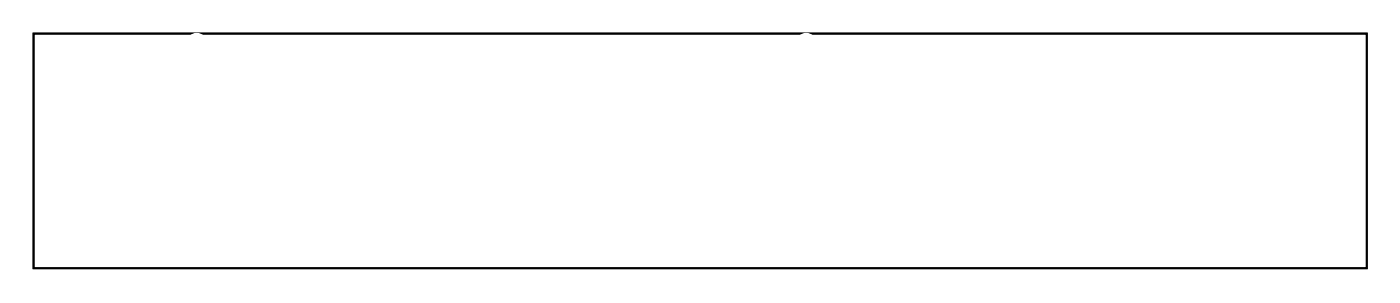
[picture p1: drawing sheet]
<svg xmlns="http://www.w3.org/2000/svg" width="152mm" height="33mm" viewBox="0 0 152 33" stroke-linecap="round" stroke-linejoin="round" font-family="sans-serif">
<path d="M3.6 3.6h144.5v25.4h-144.5z" fill="none" stroke="#000" stroke-width=".2"/>
<path d="M3.6 3.6h144.5v25.4h-144.5zM3.6 3.6v25.4h144.5v-25.4z" fill="#000"/>
<circle cx="122.9" cy="13.5" r=".72" fill="#fff"/>
<circle cx="122.9" cy="13.5" r=".72" fill="none" stroke="#fff" stroke-width=".69" stroke-linecap="butt"/>
<path d="M122 12.6h1.9v1.9h-1.9zM122.4 13.5a.5 .5 0 0 0 1 0 .5 .5 0 0 0-1 0z" fill="#fff"/>
<g fill="none" stroke="#fff" stroke-width=".25">
<path d="M122 12.6h1.9v1.9h-1.9z"/>
<circle cx="122.9" cy="13.5" r=".5"/>
</g>
<circle cx="122.9" cy="11" r=".72" fill="#fff"/>
<circle cx="122.9" cy="11" r=".72" fill="none" stroke="#fff" stroke-width=".69" stroke-linecap="butt"/>
<circle cx="122.9" cy="8.5" r=".72" fill="#fff"/>
<circle cx="122.9" cy="8.5" r=".72" fill="none" stroke="#fff" stroke-width=".69" stroke-linecap="butt"/>
<circle cx="117.8" cy="8.5" r=".59" fill="#fff"/>
<circle cx="117.8" cy="8.5" r=".59" fill="none" stroke="#fff" stroke-width=".73" stroke-linecap="butt"/>
<path d="M117 7.6h1.7v1.7h-1.7zM117.5 8.5a.35 .35 0 0 0 .7 0 .35 .35 0 0 0-.7 0z" fill="#fff"/>
<g fill="none" stroke="#fff" stroke-width=".25">
<path d="M117 7.6h1.7v1.7h-1.7z"/>
<circle cx="117.8" cy="8.5" r=".35"/>
</g>
<circle cx="117.8" cy="5.9" r=".59" fill="#fff"/>
<circle cx="117.8" cy="5.9" r=".59" fill="none" stroke="#fff" stroke-width=".73" stroke-linecap="butt"/>
<circle cx="126.7" cy="13.5" r=".64" fill="#fff"/>
<circle cx="126.7" cy="13.5" r=".64" fill="none" stroke="#fff" stroke-width=".76" stroke-linecap="butt"/>
<circle cx="126.7" cy="8.5" r=".64" fill="#fff"/>
<circle cx="126.7" cy="8.5" r=".64" fill="none" stroke="#fff" stroke-width=".76" stroke-linecap="butt"/>
<circle cx="93.7" cy="22.4" r=".7" fill="#fff"/>
<circle cx="93.7" cy="22.4" r=".7" fill="none" stroke="#fff" stroke-width=".76" stroke-linecap="butt"/>
<circle cx="75.9" cy="25" r=".7" fill="#fff"/>
<circle cx="75.9" cy="25" r=".7" fill="none" stroke="#fff" stroke-width=".76" stroke-linecap="butt"/>
<circle cx="53.1" cy="17.3" r=".7" fill="#fff"/>
<circle cx="53.1" cy="17.3" r=".7" fill="none" stroke="#fff" stroke-width=".76" stroke-linecap="butt"/>
<circle cx="42.9" cy="19.9" r=".7" fill="#fff"/>
<circle cx="42.9" cy="19.9" r=".7" fill="none" stroke="#fff" stroke-width=".76" stroke-linecap="butt"/>
<circle cx="98.8" cy="27.5" r=".7" fill="#fff"/>
<circle cx="98.8" cy="27.5" r=".7" fill="none" stroke="#fff" stroke-width=".76" stroke-linecap="butt"/>
<circle cx="27.7" cy="27.5" r=".7" fill="#fff"/>
<circle cx="27.7" cy="27.5" r=".7" fill="none" stroke="#fff" stroke-width=".76" stroke-linecap="butt"/>
<circle cx="79.7" cy="7.2" r=".7" fill="#fff"/>
<circle cx="79.7" cy="7.2" r=".7" fill="none" stroke="#fff" stroke-width=".76" stroke-linecap="butt"/>
<circle cx="87.4" cy="7.2" r=".7" fill="#fff"/>
<circle cx="87.4" cy="7.2" r=".7" fill="none" stroke="#fff" stroke-width=".76" stroke-linecap="butt"/>
<circle cx="28.9" cy="9.7" r=".7" fill="#fff"/>
<circle cx="28.9" cy="9.7" r=".7" fill="none" stroke="#fff" stroke-width=".76" stroke-linecap="butt"/>
<circle cx="26.4" cy="14.8" r=".7" fill="#fff"/>
<circle cx="26.4" cy="14.8" r=".7" fill="none" stroke="#fff" stroke-width=".76" stroke-linecap="butt"/>
<circle cx="115.3" cy="19.9" r=".7" fill="#fff"/>
<circle cx="115.3" cy="19.9" r=".7" fill="none" stroke="#fff" stroke-width=".76" stroke-linecap="butt"/>
<circle cx="108.9" cy="22.4" r=".7" fill="#fff"/>
<circle cx="108.9" cy="22.4" r=".7" fill="none" stroke="#fff" stroke-width=".76" stroke-linecap="butt"/>
<circle cx="98.8" cy="12.3" r=".7" fill="#fff"/>
<circle cx="98.8" cy="12.3" r=".7" fill="none" stroke="#fff" stroke-width=".76" stroke-linecap="butt"/>
<circle cx="87.4" cy="4.6" r=".7" fill="#fff"/>
<circle cx="87.4" cy="4.6" r=".7" fill="none" stroke="#fff" stroke-width=".76" stroke-linecap="butt"/>
<circle cx="21.3" cy="4.6" r=".7" fill="#fff"/>
<circle cx="21.3" cy="4.6" r=".7" fill="none" stroke="#fff" stroke-width=".76" stroke-linecap="butt"/>
<circle cx="63.2" cy="7.2" r=".64" fill="#fff"/>
<circle cx="63.2" cy="7.2" r=".64" fill="none" stroke="#fff" stroke-width=".76"/>
<circle cx="63.2" cy="9.7" r=".64" fill="#fff"/>
<circle cx="63.2" cy="9.7" r=".64" fill="none" stroke="#fff" stroke-width=".76"/>
<circle cx="63.2" cy="12.3" r=".64" fill="#fff"/>
<circle cx="63.2" cy="12.3" r=".64" fill="none" stroke="#fff" stroke-width=".76"/>
<circle cx="63.2" cy="14.8" r=".64" fill="#fff"/>
<circle cx="63.2" cy="14.8" r=".64" fill="none" stroke="#fff" stroke-width=".76"/>
<circle cx="63.2" cy="17.3" r=".64" fill="#fff"/>
<circle cx="63.2" cy="17.3" r=".64" fill="none" stroke="#fff" stroke-width=".76"/>
<circle cx="63.2" cy="19.9" r=".64" fill="#fff"/>
<circle cx="63.2" cy="19.9" r=".64" fill="none" stroke="#fff" stroke-width=".76"/>
<circle cx="63.2" cy="22.4" r=".64" fill="#fff"/>
<circle cx="63.2" cy="22.4" r=".64" fill="none" stroke="#fff" stroke-width=".76"/>
<circle cx="37.8" cy="7.2" r=".64" fill="#fff"/>
<circle cx="37.8" cy="7.2" r=".64" fill="none" stroke="#fff" stroke-width=".76"/>
<circle cx="37.8" cy="9.7" r=".64" fill="#fff"/>
<circle cx="37.8" cy="9.7" r=".64" fill="none" stroke="#fff" stroke-width=".76"/>
<circle cx="37.8" cy="12.3" r=".64" fill="#fff"/>
<circle cx="37.8" cy="12.3" r=".64" fill="none" stroke="#fff" stroke-width=".76"/>
<circle cx="37.8" cy="14.8" r=".64" fill="#fff"/>
<circle cx="37.8" cy="14.8" r=".64" fill="none" stroke="#fff" stroke-width=".76"/>
<circle cx="37.8" cy="17.3" r=".64" fill="#fff"/>
<circle cx="37.8" cy="17.3" r=".64" fill="none" stroke="#fff" stroke-width=".76"/>
<circle cx="37.8" cy="19.9" r=".64" fill="#fff"/>
<circle cx="37.8" cy="19.9" r=".64" fill="none" stroke="#fff" stroke-width=".76"/>
<circle cx="37.8" cy="22.4" r=".64" fill="#fff"/>
<circle cx="37.8" cy="22.4" r=".64" fill="none" stroke="#fff" stroke-width=".76"/>
<circle cx="37.9" cy="24.9" r=".64" fill="#fff"/>
<circle cx="37.9" cy="24.9" r=".64" fill="none" stroke="#fff" stroke-width=".76"/>
<circle cx="58.1" cy="25" r=".64" fill="#fff"/>
<circle cx="58.1" cy="25" r=".64" fill="none" stroke="#fff" stroke-width=".76"/>
<circle cx="58.1" cy="22.4" r=".64" fill="#fff"/>
<circle cx="58.1" cy="22.4" r=".64" fill="none" stroke="#fff" stroke-width=".76"/>
<circle cx="58.1" cy="19.9" r=".64" fill="#fff"/>
<circle cx="58.1" cy="19.9" r=".64" fill="none" stroke="#fff" stroke-width=".76"/>
<circle cx="58.1" cy="17.3" r=".64" fill="#fff"/>
<circle cx="58.1" cy="17.3" r=".64" fill="none" stroke="#fff" stroke-width=".76"/>
<circle cx="58.1" cy="14.8" r=".64" fill="#fff"/>
<circle cx="58.1" cy="14.8" r=".64" fill="none" stroke="#fff" stroke-width=".76"/>
<circle cx="58.1" cy="12.3" r=".64" fill="#fff"/>
<circle cx="58.1" cy="12.3" r=".64" fill="none" stroke="#fff" stroke-width=".76"/>
<circle cx="58.1" cy="9.7" r=".64" fill="#fff"/>
<circle cx="58.1" cy="9.7" r=".64" fill="none" stroke="#fff" stroke-width=".76"/>
<circle cx="58.1" cy="7.2" r=".64" fill="#fff"/>
<circle cx="58.1" cy="7.2" r=".64" fill="none" stroke="#fff" stroke-width=".76"/>
<circle cx="6.1" cy="16.1" r="1.6" fill="#fff"/>
<circle cx="6.1" cy="16.1" r="1.6" fill="none" stroke="#fff" stroke-width=".25"/>
<circle cx="145.8" cy="17.3" r="1.6" fill="#fff"/>
<circle cx="145.8" cy="17.3" r="1.6" fill="none" stroke="#fff" stroke-width=".25"/>
<circle cx="23.9" cy="7.2" r=".64" fill="#fff"/>
<circle cx="23.9" cy="7.2" r=".64" fill="none" stroke="#fff" stroke-width=".76"/>
<circle cx="23.9" cy="9.7" r=".64" fill="#fff"/>
<circle cx="23.9" cy="9.7" r=".64" fill="none" stroke="#fff" stroke-width=".76"/>
<circle cx="23.9" cy="12.3" r=".64" fill="#fff"/>
<circle cx="23.9" cy="12.3" r=".64" fill="none" stroke="#fff" stroke-width=".76"/>
<circle cx="20" cy="7.2" r=".7" fill="#fff"/>
<circle cx="20" cy="7.2" r=".7" fill="none" stroke="#fff" stroke-width=".76" stroke-linecap="butt"/>
<circle cx="20" cy="17.3" r=".7" fill="#fff"/>
<circle cx="20" cy="17.3" r=".7" fill="none" stroke="#fff" stroke-width=".76" stroke-linecap="butt"/>
<circle cx="22.6" cy="26.2" r=".7" fill="#fff"/>
<circle cx="22.6" cy="26.2" r=".7" fill="none" stroke="#fff" stroke-width=".76" stroke-linecap="butt"/>
<circle cx="22.6" cy="16.1" r=".7" fill="#fff"/>
<circle cx="22.6" cy="16.1" r=".7" fill="none" stroke="#fff" stroke-width=".76" stroke-linecap="butt"/>
<circle cx="26.4" cy="7.2" r=".7" fill="#fff"/>
<circle cx="26.4" cy="7.2" r=".7" fill="none" stroke="#fff" stroke-width=".76" stroke-linecap="butt"/>
<circle cx="26.4" cy="17.3" r=".7" fill="#fff"/>
<circle cx="26.4" cy="17.3" r=".7" fill="none" stroke="#fff" stroke-width=".76" stroke-linecap="butt"/>
<circle cx="86.1" cy="9.7" r=".7" fill="#fff"/>
<circle cx="86.1" cy="9.7" r=".7" fill="none" stroke="#fff" stroke-width=".63" stroke-linecap="butt"/>
<circle cx="91.2" cy="25" r=".7" fill="#fff"/>
<circle cx="91.2" cy="25" r=".7" fill="none" stroke="#fff" stroke-width=".63" stroke-linecap="butt"/>
<circle cx="111.5" cy="25" r=".7" fill="#fff"/>
<circle cx="111.5" cy="25" r=".7" fill="none" stroke="#fff" stroke-width=".63" stroke-linecap="butt"/>
<circle cx="106.4" cy="9.7" r=".7" fill="#fff"/>
<circle cx="106.4" cy="9.7" r=".7" fill="none" stroke="#fff" stroke-width=".63" stroke-linecap="butt"/>
<circle cx="101.3" cy="25" r=".7" fill="#fff"/>
<circle cx="101.3" cy="25" r=".7" fill="none" stroke="#fff" stroke-width=".63" stroke-linecap="butt"/>
<circle cx="96.2" cy="12.3" r=".69" fill="#fff"/>
<circle cx="96.2" cy="12.3" r=".69" fill="none" stroke="#fff" stroke-width=".64" stroke-linecap="butt"/>
<circle cx="96.2" cy="9.7" r=".7" fill="#fff"/>
<circle cx="96.2" cy="9.7" r=".7" fill="none" stroke="#fff" stroke-width=".63" stroke-linecap="butt"/>
<circle cx="106.4" cy="25" r=".7" fill="#fff"/>
<circle cx="106.4" cy="25" r=".7" fill="none" stroke="#fff" stroke-width=".63" stroke-linecap="butt"/>
<circle cx="96.2" cy="25" r=".7" fill="#fff"/>
<circle cx="96.2" cy="25" r=".7" fill="none" stroke="#fff" stroke-width=".63" stroke-linecap="butt"/>
<circle cx="86.1" cy="25" r=".7" fill="#fff"/>
<circle cx="86.1" cy="25" r=".7" fill="none" stroke="#fff" stroke-width=".63" stroke-linecap="butt"/>
<circle cx="111.5" cy="9.7" r=".7" fill="#fff"/>
<circle cx="111.5" cy="9.7" r=".7" fill="none" stroke="#fff" stroke-width=".63" stroke-linecap="butt"/>
<circle cx="101.3" cy="9.7" r=".7" fill="#fff"/>
<circle cx="101.3" cy="9.7" r=".7" fill="none" stroke="#fff" stroke-width=".63" stroke-linecap="butt"/>
<circle cx="91.2" cy="9.7" r=".7" fill="#fff"/>
<circle cx="91.2" cy="9.7" r=".7" fill="none" stroke="#fff" stroke-width=".63" stroke-linecap="butt"/>
<circle cx="108.9" cy="25" r=".7" fill="#fff"/>
<circle cx="108.9" cy="25" r=".7" fill="none" stroke="#fff" stroke-width=".63" stroke-linecap="butt"/>
<circle cx="103.9" cy="25" r=".7" fill="#fff"/>
<circle cx="103.9" cy="25" r=".7" fill="none" stroke="#fff" stroke-width=".63" stroke-linecap="butt"/>
<circle cx="98.8" cy="25" r=".7" fill="#fff"/>
<circle cx="98.8" cy="25" r=".7" fill="none" stroke="#fff" stroke-width=".63" stroke-linecap="butt"/>
<circle cx="93.7" cy="25" r=".7" fill="#fff"/>
<circle cx="93.7" cy="25" r=".7" fill="none" stroke="#fff" stroke-width=".63" stroke-linecap="butt"/>
<circle cx="88.6" cy="25" r=".7" fill="#fff"/>
<circle cx="88.6" cy="25" r=".7" fill="none" stroke="#fff" stroke-width=".63" stroke-linecap="butt"/>
<circle cx="83.5" cy="25" r=".7" fill="#fff"/>
<circle cx="83.5" cy="25" r=".7" fill="none" stroke="#fff" stroke-width=".63" stroke-linecap="butt"/>
<circle cx="93.7" cy="12.3" r=".69" fill="#fff"/>
<circle cx="93.7" cy="12.3" r=".69" fill="none" stroke="#fff" stroke-width=".64" stroke-linecap="butt"/>
<circle cx="108.9" cy="9.7" r=".7" fill="#fff"/>
<circle cx="108.9" cy="9.7" r=".7" fill="none" stroke="#fff" stroke-width=".63" stroke-linecap="butt"/>
<circle cx="103.9" cy="9.7" r=".7" fill="#fff"/>
<circle cx="103.9" cy="9.7" r=".7" fill="none" stroke="#fff" stroke-width=".63" stroke-linecap="butt"/>
<circle cx="98.8" cy="9.7" r=".7" fill="#fff"/>
<circle cx="98.8" cy="9.7" r=".7" fill="none" stroke="#fff" stroke-width=".63" stroke-linecap="butt"/>
<circle cx="93.7" cy="9.7" r=".7" fill="#fff"/>
<circle cx="93.7" cy="9.7" r=".7" fill="none" stroke="#fff" stroke-width=".63" stroke-linecap="butt"/>
<circle cx="88.6" cy="9.7" r=".7" fill="#fff"/>
<circle cx="88.6" cy="9.7" r=".7" fill="none" stroke="#fff" stroke-width=".63" stroke-linecap="butt"/>
<circle cx="83.5" cy="9.7" r=".7" fill="#fff"/>
<circle cx="83.5" cy="9.7" r=".7" fill="none" stroke="#fff" stroke-width=".63" stroke-linecap="butt"/>
<circle cx="28.9" cy="14.8" r=".7" fill="#fff"/>
<circle cx="28.9" cy="14.8" r=".7" fill="none" stroke="#fff" stroke-width=".76" stroke-linecap="butt"/>
<circle cx="28.9" cy="25" r=".7" fill="#fff"/>
<circle cx="28.9" cy="25" r=".7" fill="none" stroke="#fff" stroke-width=".76" stroke-linecap="butt"/>
<path d="M133.6 20.4h1.5v1.5h-1.5z" fill="#fff"/>
<path d="M133.6 20.4h1.5v1.5h-1.5z" fill="none" stroke="#fff" stroke-width=".76" stroke-linecap="butt"/>
<circle cx="134.3" cy="21.2" r=".76" fill="#fff"/>
<circle cx="134.3" cy="21.2" r=".76" fill="none" stroke="#fff" stroke-width=".76" stroke-linecap="butt"/>
<circle cx="134.3" cy="26.2" r=".76" fill="#fff"/>
<circle cx="134.3" cy="26.2" r=".76" fill="none" stroke="#fff" stroke-width=".76" stroke-linecap="butt"/>
<path d="M133.6 6.4h1.5v1.5h-1.5z" fill="#fff"/>
<path d="M133.6 6.4h1.5v1.5h-1.5z" fill="none" stroke="#fff" stroke-width=".76" stroke-linecap="butt"/>
<circle cx="134.3" cy="7.2" r=".76" fill="#fff"/>
<circle cx="134.3" cy="7.2" r=".76" fill="none" stroke="#fff" stroke-width=".76" stroke-linecap="butt"/>
<circle cx="134.3" cy="12.2" r=".76" fill="#fff"/>
<circle cx="134.3" cy="12.2" r=".76" fill="none" stroke="#fff" stroke-width=".76" stroke-linecap="butt"/>
<path d="M11.7 19.1h1.5v1.5h-1.5z" fill="#fff"/>
<path d="M11.7 19.1h1.5v1.5h-1.5z" fill="none" stroke="#fff" stroke-width=".76" stroke-linecap="butt"/>
<circle cx="12.4" cy="19.9" r=".76" fill="#fff"/>
<circle cx="12.4" cy="19.9" r=".76" fill="none" stroke="#fff" stroke-width=".76" stroke-linecap="butt"/>
<circle cx="12.4" cy="24.9" r=".76" fill="#fff"/>
<circle cx="12.4" cy="24.9" r=".76" fill="none" stroke="#fff" stroke-width=".76" stroke-linecap="butt"/>
<path d="M11.7 6.4h1.5v1.5h-1.5z" fill="#fff"/>
<path d="M11.7 6.4h1.5v1.5h-1.5z" fill="none" stroke="#fff" stroke-width=".76" stroke-linecap="butt"/>
<circle cx="12.4" cy="7.2" r=".76" fill="#fff"/>
<circle cx="12.4" cy="7.2" r=".76" fill="none" stroke="#fff" stroke-width=".76" stroke-linecap="butt"/>
<circle cx="12.4" cy="12.2" r=".76" fill="#fff"/>
<circle cx="12.4" cy="12.2" r=".76" fill="none" stroke="#fff" stroke-width=".76" stroke-linecap="butt"/>
<circle cx="122.9" cy="19.7" r=".69" fill="#fff"/>
<circle cx="122.9" cy="19.7" r=".69" fill="none" stroke="#fff" stroke-width=".74" stroke-linecap="butt"/>
<circle cx="122.9" cy="26.2" r=".69" fill="#fff"/>
<circle cx="122.9" cy="26.2" r=".69" fill="none" stroke="#fff" stroke-width=".74" stroke-linecap="butt"/>
<circle cx="25.1" cy="26.2" r=".64" fill="#fff"/>
<circle cx="25.1" cy="26.2" r=".64" fill="none" stroke="#fff" stroke-width=".76"/>
<circle cx="25.1" cy="23.7" r=".64" fill="#fff"/>
<circle cx="25.1" cy="23.7" r=".64" fill="none" stroke="#fff" stroke-width=".76"/>
<circle cx="25.1" cy="21.2" r=".64" fill="#fff"/>
<circle cx="25.1" cy="21.2" r=".64" fill="none" stroke="#fff" stroke-width=".76"/>
<circle cx="32.7" cy="19.9" r=".6" fill="#fff"/>
<circle cx="32.7" cy="19.9" r=".6" fill="none" stroke="#fff" stroke-width=".65" stroke-linecap="butt"/>
<path d="M32.1 19.3h1.2v1.2h-1.2z" fill="#fff"/>
<path d="M32.1 19.3h1.2v1.2h-1.2z" fill="none" stroke="#fff" stroke-width=".65" stroke-linecap="butt"/>
<circle cx="32.7" cy="22.4" r=".6" fill="#fff"/>
<circle cx="32.7" cy="22.4" r=".6" fill="none" stroke="#fff" stroke-width=".65" stroke-linecap="butt"/>
<circle cx="32.7" cy="7.2" r=".6" fill="#fff"/>
<circle cx="32.7" cy="7.2" r=".6" fill="none" stroke="#fff" stroke-width=".65" stroke-linecap="butt"/>
<path d="M32.1 6.6h1.2v1.2h-1.2z" fill="#fff"/>
<path d="M32.1 6.6h1.2v1.2h-1.2z" fill="none" stroke="#fff" stroke-width=".65" stroke-linecap="butt"/>
<circle cx="32.7" cy="9.7" r=".6" fill="#fff"/>
<circle cx="32.7" cy="9.7" r=".6" fill="none" stroke="#fff" stroke-width=".65" stroke-linecap="butt"/>
</svg>
